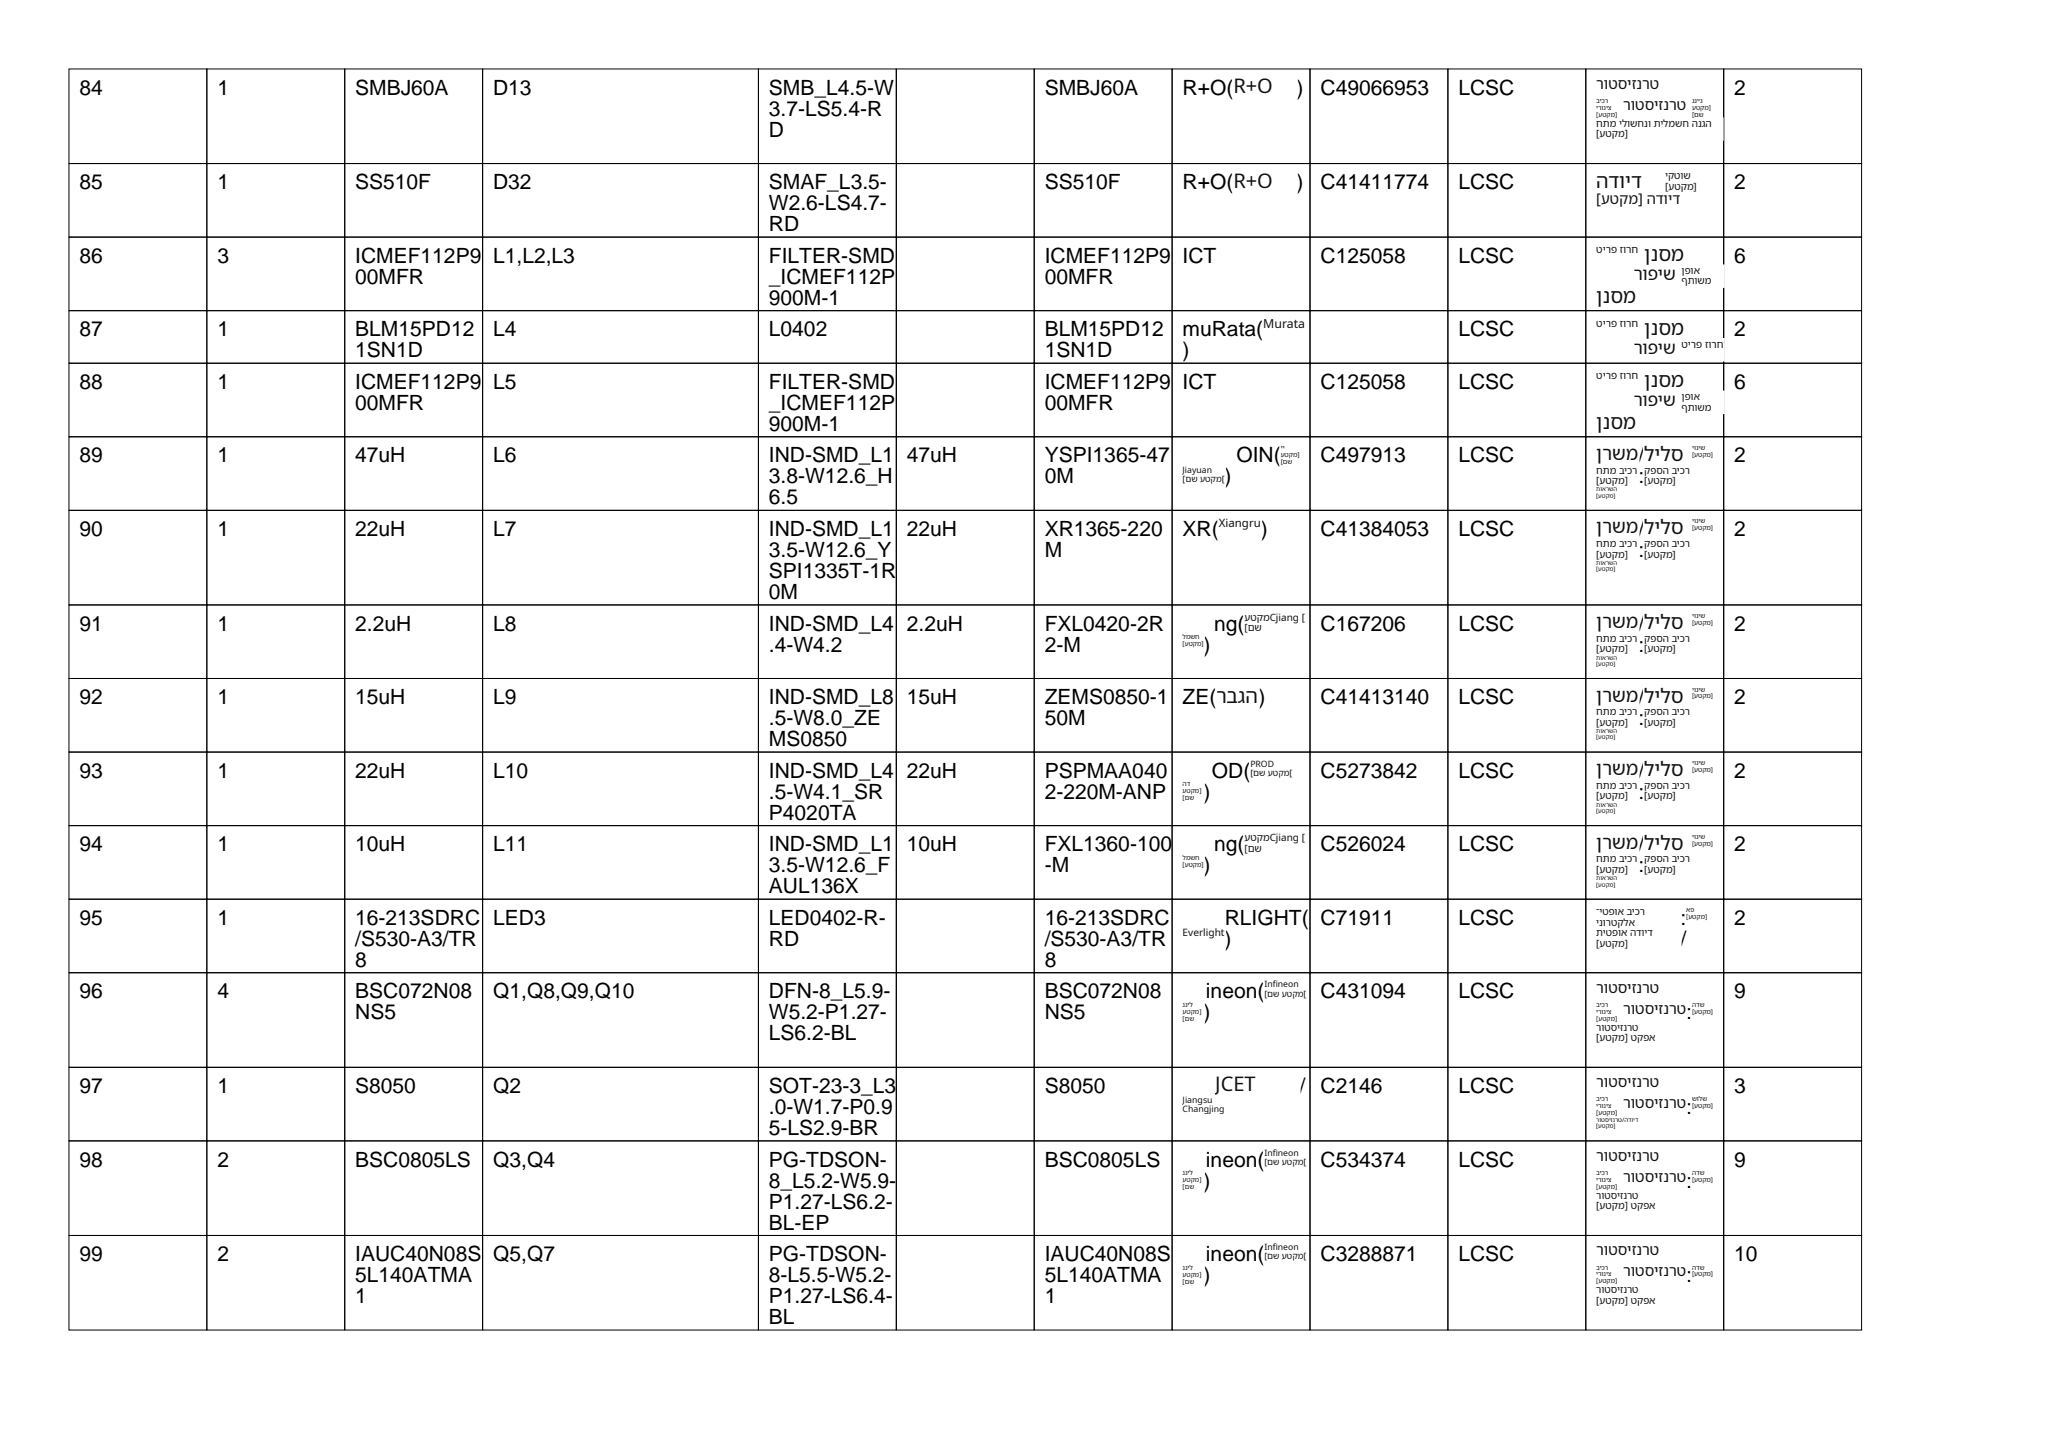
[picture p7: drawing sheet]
<svg xmlns="http://www.w3.org/2000/svg" width="297mm" height="210mm" viewBox="0 0 297 210" stroke-linecap="round" stroke-linejoin="round" font-family="sans-serif">
<defs><g id="words">
<g font-size="3">
<text x="11.5" y="13.7">84</text>
<text x="31.5" y="13.7">1</text>
<text x="51.5" y="13.7">SMBJ60A</text>
<text x="71.5" y="13.7">D13</text>
<text x="111.5" y="13.7">SMB_L4.5-W</text>
<text x="111.5" y="16.8">3.7-LS5.4-R</text>
<text x="151.5" y="13.7">SMBJ60A</text>
<text x="171.5" y="13.7">R+O(</text>
<text x="188" y="13.7">)</text>
<text x="191.5" y="13.7">C49066953</text>
<text x="211.5" y="13.7">LCSC</text>
<text x="251.5" y="13.7">2</text>
<text x="111.5" y="19.8">D</text>
<text x="11.5" y="27.4">85</text>
<text x="31.5" y="27.4">1</text>
<text x="51.5" y="27.4">SS510F</text>
<text x="71.5" y="27.4">D32</text>
<text x="111.5" y="27.4">SMAF_L3.5-</text>
<text x="151.5" y="27.4">SS510F</text>
<text x="171.5" y="27.4">R+O(</text>
<text x="188" y="27.4">)</text>
<text x="191.5" y="27.4">C41411774</text>
<text x="211.5" y="27.4">LCSC</text>
<text x="251.5" y="27.4">2</text>
<text x="111.5" y="30.5">W2.6-LS4.7-</text>
<text x="111.5" y="33.5">RD</text>
<text x="11.5" y="38.1">86</text>
<text x="31.5" y="38.1">3</text>
<text x="51.5" y="38.1">ICMEF112P9</text>
<text x="51.5" y="41.2">00MFR</text>
<text x="71.5" y="38.1">L1,L2,L3</text>
<text x="111.5" y="38.1">FILTER-SMD</text>
<text x="111.5" y="41.2">_ICMEF112P</text>
<text x="151.5" y="38.1">ICMEF112P9</text>
<text x="151.5" y="41.2">00MFR</text>
<text x="171.5" y="38.1">ICT</text>
<text x="191.5" y="38.1">C125058</text>
<text x="211.5" y="38.1">LCSC</text>
<text x="251.5" y="38.1">6</text>
<text x="111.5" y="44.2">900M-1</text>
<text x="11.5" y="48.8">87</text>
<text x="31.5" y="48.8">1</text>
<text x="51.5" y="48.8">BLM15PD12</text>
<text x="51.5" y="51.8">1SN1D</text>
<text x="71.5" y="48.8">L4</text>
<text x="111.5" y="48.8">L0402</text>
<text x="151.5" y="48.8">BLM15PD12</text>
<text x="151.5" y="51.8">1SN1D</text>
<text x="171.5" y="48.8">muRata(</text>
<text x="171.5" y="51.8">)</text>
<text x="211.5" y="48.8">LCSC</text>
<text x="251.5" y="48.8">2</text>
<text x="11.5" y="56.4">88</text>
<text x="31.5" y="56.4">1</text>
<text x="51.5" y="56.4">ICMEF112P9</text>
<text x="51.5" y="59.4">00MFR</text>
<text x="71.5" y="56.4">L5</text>
<text x="111.5" y="56.4">FILTER-SMD</text>
<text x="111.5" y="59.4">_ICMEF112P</text>
<text x="151.5" y="56.4">ICMEF112P9</text>
<text x="151.5" y="59.4">00MFR</text>
<text x="171.5" y="56.4">ICT</text>
<text x="191.5" y="56.4">C125058</text>
<text x="211.5" y="56.4">LCSC</text>
<text x="251.5" y="56.4">6</text>
<text x="111.5" y="62.5">900M-1</text>
<text x="11.5" y="67.1">89</text>
<text x="31.5" y="67.1">1</text>
<text x="51.5" y="67.1">47uH</text>
<text x="71.5" y="67.1">L6</text>
<text x="111.5" y="67.1">IND-SMD_L1</text>
<text x="111.5" y="70.1">3.8-W12.6_H</text>
<text x="131.5" y="67.1">47uH</text>
<text x="151.5" y="67.1">YSPI1365-47</text>
<text x="151.5" y="70.1">0M</text>
<text x="177.6" y="70.1">)</text>
<text x="179.3" y="67.1">OIN(</text>
<text x="191.5" y="67.1">C497913</text>
<text x="211.5" y="67.1">LCSC</text>
<text x="237.6" y="67.1">/</text>
<text x="237.6" y="70.1">:</text>
<text x="251.5" y="67.1">2</text>
<text x="11.5" y="77.7">90</text>
<text x="31.5" y="77.7">1</text>
<text x="51.5" y="77.7">22uH</text>
<text x="71.5" y="77.7">L7</text>
<text x="111.5" y="73.2">6.5</text>
<text x="111.5" y="77.7">IND-SMD_L1</text>
<text x="131.5" y="77.7">22uH</text>
<text x="151.5" y="77.7">XR1365-220</text>
<text x="171.5" y="77.7">XR(</text>
<text x="182.9" y="77.7">)</text>
<text x="191.5" y="77.7">C41384053</text>
<text x="211.5" y="77.7">LCSC</text>
<text x="237.6" y="77.7">/</text>
<text x="251.5" y="77.7">2</text>
<text x="111.5" y="80.8">3.5-W12.6_Y</text>
<text x="111.5" y="83.8">SPI1335T-1R</text>
<text x="151.5" y="80.8">M</text>
<text x="237.6" y="80.8">:</text>
<text x="111.5" y="86.9">0M</text>
<text x="11.5" y="91.4">91</text>
<text x="31.5" y="91.4">1</text>
<text x="51.5" y="91.4">2.2uH</text>
<text x="71.5" y="91.4">L8</text>
<text x="111.5" y="91.4">IND-SMD_L4</text>
<text x="111.5" y="94.5">.4-W4.2</text>
<text x="131.5" y="91.4">2.2uH</text>
<text x="151.5" y="91.4">FXL0420-2R</text>
<text x="151.5" y="94.5">2-M</text>
<text x="174.6" y="94.5">)</text>
<text x="176.1" y="91.4">ng(</text>
<text x="191.5" y="91.4">C167206</text>
<text x="211.5" y="91.4">LCSC</text>
<text x="237.6" y="91.4">/</text>
<text x="237.6" y="94.5">:</text>
<text x="251.5" y="91.4">2</text>
<text x="11.5" y="102.1">92</text>
<text x="31.5" y="102.1">1</text>
<text x="51.5" y="102.1">15uH</text>
<text x="71.5" y="102.1">L9</text>
<text x="111.5" y="102.1">IND-SMD_L8</text>
<text x="111.5" y="105.2">.5-W8.0_ZE</text>
<text x="131.5" y="102.1">15uH</text>
<text x="151.5" y="102.1">ZEMS0850-1</text>
<text x="151.5" y="105.2">50M</text>
<text x="171.5" y="102.1">ZE(</text>
<text x="182.5" y="102.1">)</text>
<text x="191.5" y="102.1">C41413140</text>
<text x="211.5" y="102.1">LCSC</text>
<text x="237.6" y="102.1">/</text>
<text x="237.6" y="105.2">:</text>
<text x="251.5" y="102.1">2</text>
<text x="11.5" y="112.8">93</text>
<text x="31.5" y="112.8">1</text>
<text x="51.5" y="112.8">22uH</text>
<text x="71.5" y="112.8">L10</text>
<text x="111.5" y="108.2">MS0850</text>
<text x="111.5" y="112.8">IND-SMD_L4</text>
<text x="131.5" y="112.8">22uH</text>
<text x="151.5" y="112.8">PSPMAA040</text>
<text x="175.8" y="112.8">OD(</text>
<text x="191.5" y="112.8">C5273842</text>
<text x="211.5" y="112.8">LCSC</text>
<text x="237.6" y="112.8">/</text>
<text x="251.5" y="112.8">2</text>
<text x="111.5" y="115.8">.5-W4.1_SR</text>
<text x="111.5" y="118.9">P4020TA</text>
<text x="151.5" y="115.8">2-220M-ANP</text>
<text x="174.6" y="115.8">)</text>
<text x="237.6" y="115.8">:</text>
<text x="11.5" y="123.4">94</text>
<text x="31.5" y="123.4">1</text>
<text x="51.5" y="123.4">10uH</text>
<text x="71.5" y="123.4">L11</text>
<text x="111.5" y="123.4">IND-SMD_L1</text>
<text x="131.5" y="123.4">10uH</text>
<text x="151.5" y="123.4">FXL1360-100</text>
<text x="176.1" y="123.4">ng(</text>
<text x="191.5" y="123.4">C526024</text>
<text x="211.5" y="123.4">LCSC</text>
<text x="237.6" y="123.4">/</text>
<text x="251.5" y="123.4">2</text>
<text x="111.5" y="126.5">3.5-W12.6_F</text>
<text x="111.5" y="129.5">AUL136X</text>
<text x="151.5" y="126.5">-M</text>
<text x="174.6" y="126.5">)</text>
<text x="237.6" y="126.5">:</text>
<text x="11.5" y="134.1">95</text>
<text x="31.5" y="134.1">1</text>
<text x="51.5" y="134.1">16-213SDRC</text>
<text x="51.5" y="137.2">/S530-A3/TR</text>
<text x="71.5" y="134.1">LED3</text>
<text x="111.5" y="134.1">LED0402-R-</text>
<text x="111.5" y="137.2">RD</text>
<text x="151.5" y="134.1">16-213SDRC</text>
<text x="151.5" y="137.2">/S530-A3/TR</text>
<text x="177.6" y="137.2">)</text>
<text x="177.6" y="134.1">RLIGHT(</text>
<text x="191.5" y="134.1">C71911</text>
<text x="211.5" y="134.1">LCSC</text>
<text x="243.7" y="134.1">:</text>
<text x="243.7" y="137.2">/</text>
<text x="251.5" y="134.1">2</text>
<text x="51.5" y="140.2">8</text>
<text x="151.5" y="140.2">8</text>
<text x="11.5" y="144.8">96</text>
<text x="31.5" y="144.8">4</text>
<text x="51.5" y="144.8">BSC072N08</text>
<text x="51.5" y="147.8">NS5</text>
<text x="71.5" y="144.8">Q1,Q8,Q9,Q10</text>
<text x="111.5" y="144.8">DFN-8_L5.9-</text>
<text x="111.5" y="147.8">W5.2-P1.27-</text>
<text x="151.5" y="144.8">BSC072N08</text>
<text x="151.5" y="147.8">NS5</text>
<text x="174.6" y="147.8">)</text>
<text x="174.9" y="144.8">ineon(</text>
<text x="191.5" y="144.8">C431094</text>
<text x="211.5" y="144.8">LCSC</text>
<text x="244.6" y="147.8">:</text>
<text x="251.5" y="144.8">9</text>
<text x="111.5" y="150.9">LS6.2-BL</text>
<text x="11.5" y="158.5">97</text>
<text x="31.5" y="158.5">1</text>
<text x="51.5" y="158.5">S8050</text>
<text x="71.5" y="158.5">Q2</text>
<text x="111.5" y="158.5">SOT-23-3_L3</text>
<text x="111.5" y="161.5">.0-W1.7-P0.9</text>
<text x="151.5" y="158.5">S8050</text>
<text x="188.5" y="158.5">/</text>
<text x="191.5" y="158.5">C2146</text>
<text x="211.5" y="158.5">LCSC</text>
<text x="244.6" y="161.5">:</text>
<text x="251.5" y="158.5">3</text>
<text x="111.5" y="164.6">5-LS2.9-BR</text>
<text x="11.5" y="169.2">98</text>
<text x="31.5" y="169.2">2</text>
<text x="51.5" y="169.2">BSC0805LS</text>
<text x="71.5" y="169.2">Q3,Q4</text>
<text x="111.5" y="169.2">PG-TDSON-</text>
<text x="111.5" y="172.2">8_L5.2-W5.9-</text>
<text x="151.5" y="169.2">BSC0805LS</text>
<text x="174.6" y="172.2">)</text>
<text x="174.9" y="169.2">ineon(</text>
<text x="191.5" y="169.2">C534374</text>
<text x="211.5" y="169.2">LCSC</text>
<text x="244.6" y="172.2">:</text>
<text x="251.5" y="169.2">9</text>
<text x="111.5" y="175.3">P1.27-LS6.2-</text>
<text x="111.5" y="178.3">BL-EP</text>
<text x="11.5" y="182.9">99</text>
<text x="31.5" y="182.9">2</text>
<text x="51.5" y="182.9">IAUC40N08S</text>
<text x="51.5" y="185.9">5L140ATMA</text>
<text x="71.5" y="182.9">Q5,Q7</text>
<text x="111.5" y="182.9">PG-TDSON-</text>
<text x="111.5" y="185.9">8-L5.5-W5.2-</text>
<text x="151.5" y="182.9">IAUC40N08S</text>
<text x="151.5" y="185.9">5L140ATMA</text>
<text x="174.6" y="185.9">)</text>
<text x="174.9" y="182.9">ineon(</text>
<text x="191.5" y="182.9">C3288871</text>
<text x="211.5" y="182.9">LCSC</text>
<text x="244.6" y="185.9">:</text>
<text x="251.5" y="182.9">10</text>
<text x="51.5" y="189">1</text>
<text x="111.5" y="189">P1.27-LS6.4-</text>
<text x="151.5" y="189">1</text>
<text x="111.5" y="192">BL</text>
</g>
<g font-size="2.9" fill="#111">
<text x="178.9" y="13.5">R+O</text>
<text x="178.9" y="27.2">R+O</text>
<text x="231.5" y="27.2">הדויד</text>
<text x="238.5" y="37.9">ןנסמ</text>
<text x="231.5" y="44">ןנסמ</text>
<text x="238.5" y="48.5">ןנסמ</text>
<text x="238.5" y="56.2">ןנסמ</text>
<text x="231.5" y="62.3">ןנסמ</text>
<text x="238.5" y="66.8">לילס</text>
<text x="238.5" y="77.5">לילס</text>
<text x="238.5" y="91.2">לילס</text>
<text x="176.4" y="101.9">רבגה</text>
<text x="238.5" y="101.9">לילס</text>
<text x="238.5" y="112.6">לילס</text>
<text x="238.5" y="123.2">לילס</text>
<text x="176.3" y="158.3">JCET</text>
</g>
<g font-size="2.7" fill="#111">
<text x="231.5" y="66.7">ןרשמ</text>
<text x="231.5" y="77.4">ןרשמ</text>
<text x="231.5" y="91.1">ןרשמ</text>
<text x="231.5" y="101.7">ןרשמ</text>
<text x="231.5" y="112.4">ןרשמ</text>
<text x="231.5" y="123.1">ןרשמ</text>
</g>
<g font-size="2.5" fill="#111">
<text x="236.9" y="40.6">רופיש</text>
<text x="236.9" y="51.3">רופיש</text>
<text x="236.9" y="58.9">רופיש</text>
</g>
<g font-size="2.2" fill="#111">
<text x="231.5" y="12.9">רוטסיזנרט</text>
<text x="235.4" y="15.9">רוטסיזנרט</text>
<text x="231.5" y="143.9">רוטסיזנרט</text>
<text x="235.4" y="147">רוטסיזנרט</text>
<text x="231.5" y="157.7">רוטסיזנרט</text>
<text x="235.4" y="160.7">רוטסיזנרט</text>
<text x="231.5" y="168.3">רוטסיזנרט</text>
<text x="235.4" y="171.4">רוטסיזנרט</text>
<text x="231.5" y="182">רוטסיזנרט</text>
<text x="235.4" y="185.1">רוטסיזנרט</text>
</g>
<text font-size="2.1" fill="#111" x="231.5" y="29.6">]עטקמ[ הדויד</text>
<text font-size="1.8" fill="#111" x="183.2" y="47.6">Murata</text>
<text font-size="1.7" fill="#111" x="176.8" y="76.5">Xiangru</text>
<g font-size="1.5" fill="#111">
<text x="231.5" y="19.9">]עטקמ[</text>
<text x="231.5" y="18.4">חתמ ילושחנו תילמשח הנגה</text>
<text x="241.5" y="27.5">]עטקמ]</text>
<text x="241.5" y="26">יקטוש</text>
<text x="231.5" y="36.7">טירפ זורח</text>
<text x="243.9" y="39.7">ןפוא</text>
<text x="243.9" y="41.3">ףתושמ</text>
<text x="231.5" y="47.4">טירפ זורח</text>
<text x="243.9" y="50.4">טירפ זורח</text>
<text x="231.5" y="55">טירפ זורח</text>
<text x="243.9" y="58">ןפוא</text>
<text x="243.9" y="59.5">ףתושמ</text>
<text x="231.5" y="70.2">]עטקמ[</text>
<text x="231.5" y="68.7">חתמ ביכר</text>
<text x="238.5" y="70.2">]עטקמ[</text>
<text x="238.5" y="68.7">קפסה ביכר</text>
<text x="231.5" y="80.9">]עטקמ[</text>
<text x="231.5" y="79.4">חתמ ביכר</text>
<text x="238.5" y="80.9">]עטקמ[</text>
<text x="238.5" y="79.4">קפסה ביכר</text>
<text x="180.5" y="91.5">]םש</text>
<text x="180.5" y="90">עטקמCjiang ]</text>
<text x="231.5" y="94.6">]עטקמ[</text>
<text x="231.5" y="93.1">חתמ ביכר</text>
<text x="238.5" y="94.6">]עטקמ[</text>
<text x="238.5" y="93.1">קפסה ביכר</text>
<text x="231.5" y="105.3">]עטקמ[</text>
<text x="231.5" y="103.7">חתמ ביכר</text>
<text x="238.5" y="105.3">]עטקמ[</text>
<text x="238.5" y="103.7">קפסה ביכר</text>
<text x="231.5" y="115.9">]עטקמ[</text>
<text x="231.5" y="114.4">חתמ ביכר</text>
<text x="238.5" y="115.9">]עטקמ[</text>
<text x="238.5" y="114.4">קפסה ביכר</text>
<text x="180.5" y="123.5">]םש</text>
<text x="180.5" y="122">עטקמCjiang ]</text>
<text x="231.5" y="125.1">חתמ ביכר</text>
<text x="238.5" y="125.1">קפסה ביכר</text>
<text x="231.5" y="126.6">]עטקמ[</text>
<text x="238.5" y="126.6">]עטקמ[</text>
<text x="171.5" y="135.8">Everlight</text>
<text x="231.5" y="132.7">־יטפוא ביכר</text>
<text x="231.5" y="134.2">ינורטקלא</text>
<text x="231.5" y="137.3">]עטקמ[</text>
<text x="231.5" y="135.7">תיטפוא הדויד</text>
<text x="231.5" y="149.5">רוטסיזנרט</text>
<text x="231.5" y="151">]עטקמ[ טקפא</text>
<text x="231.5" y="173.8">רוטסיזנרט</text>
<text x="231.5" y="175.4">]עטקמ[ טקפא</text>
<text x="231.5" y="189.1">]עטקמ[ טקפא</text>
<text x="231.5" y="187.6">רוטסיזנרט</text>
</g>
<g font-size="1.3" fill="#111">
<text x="171.5" y="69.8">]םש עטקמ]</text>
<text x="171.5" y="68.5">Jiayuan</text>
<text x="181.3" y="112.5">]םש עטקמ]</text>
<text x="181.3" y="111.2">PROD</text>
<text x="183.4" y="143.2">Inf</text>
<text x="184.6" y="143.2">ineon</text>
<text x="183.4" y="144.5">]םש עטקמ]</text>
<text x="171.5" y="160">Jiangsu</text>
<text x="171.5" y="161.3">Changjing</text>
<text x="183.4" y="167.6">Inf</text>
<text x="184.6" y="167.6">ineon</text>
<text x="183.4" y="168.9">]םש עטקמ]</text>
<text x="183.4" y="182.6">]םש עטקמ]</text>
<text x="183.4" y="181.3">Inf</text>
<text x="184.6" y="181.3">ineon</text>
</g>
<g font-size="1" fill="#111">
<text x="231.5" y="14.9">ביכר</text>
<text x="231.5" y="17">]עטקמ]</text>
<text x="231.5" y="15.9">ירוניצ</text>
<text x="245.4" y="14.9">גני׳ג</text>
<text x="245.4" y="16">עטקמ]</text>
<text x="245.4" y="17">]םש</text>
<text x="185.7" y="65.2">יי</text>
<text x="245.4" y="65.2">יוניש</text>
<text x="185.7" y="66.3">עטקמ]</text>
<text x="185.7" y="67.3">]םש</text>
<text x="245.4" y="66.2">]עטקמ]</text>
<text x="245.4" y="76.9">]עטקמ]</text>
<text x="245.4" y="75.9">יוניש</text>
<text x="245.4" y="89.6">יוניש</text>
<text x="171.5" y="93.7">]עטקמ]</text>
<text x="171.5" y="92.7">למשח</text>
<text x="245.4" y="90.6">]עטקמ]</text>
<text x="245.4" y="101.3">]עטקמ]</text>
<text x="245.4" y="100.3">יוניש</text>
<text x="245.4" y="112">]עטקמ]</text>
<text x="245.4" y="111">יוניש</text>
<text x="171.5" y="114">הד</text>
<text x="171.5" y="115">עטקמ]</text>
<text x="171.5" y="116">]םש</text>
<text x="171.5" y="125.7">]עטקמ]</text>
<text x="171.5" y="124.7">למשח</text>
<text x="245.4" y="122.6">]עטקמ]</text>
<text x="245.4" y="121.6">יוניש</text>
<text x="244.6" y="133.3">]עטקמ]</text>
<text x="244.6" y="132.3">אפ</text>
<text x="171.5" y="146">גניל</text>
<text x="171.5" y="147">עטקמ]</text>
<text x="171.5" y="148">]םש</text>
<text x="231.5" y="146">ביכר</text>
<text x="231.5" y="148">]עטקמ]</text>
<text x="231.5" y="147">ירוניצ</text>
<text x="245.4" y="147">]עטקמ]</text>
<text x="245.4" y="146">הדש</text>
<text x="231.5" y="159.7">ביכר</text>
<text x="231.5" y="161.7">]עטקמ]</text>
<text x="231.5" y="160.7">ירוניצ</text>
<text x="245.4" y="160.7">]עטקמ]</text>
<text x="245.4" y="159.7">שולש</text>
<text x="171.5" y="170.4">גניל</text>
<text x="171.5" y="171.4">עטקמ]</text>
<text x="171.5" y="172.4">]םש</text>
<text x="231.5" y="170.4">ביכר</text>
<text x="231.5" y="172.4">]עטקמ]</text>
<text x="231.5" y="171.4">ירוניצ</text>
<text x="245.4" y="171.4">]עטקמ]</text>
<text x="245.4" y="170.4">הדש</text>
<text x="171.5" y="184.1">גניל</text>
<text x="171.5" y="185.1">עטקמ]</text>
<text x="231.5" y="184.1">ביכר</text>
<text x="231.5" y="185.1">ירוניצ</text>
<text x="245.4" y="185.1">]עטקמ]</text>
<text x="245.4" y="184.1">הדש</text>
<text x="171.5" y="186.1">]םש</text>
<text x="231.5" y="186.1">]עטקמ]</text>
</g>
<g font-size=".9" fill="#111">
<text x="231.5" y="71.3">תוארשה</text>
<text x="231.5" y="72.2">]עטקמ[</text>
<text x="231.5" y="82.8">]עטקמ[</text>
<text x="231.5" y="81.9">תוארשה</text>
<text x="231.5" y="95.6">תוארשה</text>
<text x="231.5" y="96.6">]עטקמ[</text>
<text x="231.5" y="107.2">]עטקמ[</text>
<text x="231.5" y="106.3">תוארשה</text>
<text x="231.5" y="117.9">]עטקמ[</text>
<text x="231.5" y="117">תוארשה</text>
<text x="231.5" y="128.6">]עטקמ[</text>
<text x="231.5" y="127.6">תוארשה</text>
<text x="231.5" y="162.7">רוטסיזנרט/הדויד</text>
<text x="231.5" y="163.6">]עטקמ]</text>
</g>
</g></defs>
<g fill="none" stroke="#000" stroke-width=".15">
<path d="M10 10h20v13.7h-20zM30 10h20v13.7h-20zM50 10h20v13.7h-20zM70 10h40v13.7h-40zM110 10h20v13.7h-20zM130 10h20v13.7h-20zM150 10h20v13.7h-20zM170 10h20v13.7h-20zM190 10h20v13.7h-20zM210 10h20v13.7h-20zM230 10h20v13.7h-20zM250 10h20v13.7h-20z"/>
<path d="M10 23.7h20v10.7h-20zM10 34.4h20v10.7h-20zM30 23.7h20v10.7h-20zM30 34.4h20v10.7h-20zM50 23.7h20v10.7h-20zM50 34.4h20v10.7h-20zM70 23.7h40v10.7h-40zM70 34.4h40v10.7h-40zM110 23.7h20v10.7h-20zM110 34.4h20v10.7h-20zM130 23.7h20v10.7h-20zM130 34.4h20v10.7h-20z"/>
<path d="M150 23.7h20v10.7h-20zM150 34.4h20v10.7h-20zM170 23.7h20v10.7h-20zM170 34.4h20v10.7h-20zM190 23.7h20v10.7h-20zM190 34.4h20v10.7h-20zM210 23.7h20v10.7h-20zM210 34.4h20v10.7h-20zM230 23.7h20v10.7h-20zM230 34.4h20v10.7h-20zM250 23.7h20v10.7h-20zM250 34.4h20v10.7h-20z"/>
<path d="M10 45.1h20v7.6h-20zM10 52.7h20v10.6h-20zM30 45.1h20v7.6h-20zM30 52.7h20v10.6h-20zM50 45.1h20v7.6h-20zM50 52.7h20v10.6h-20zM70 45.1h40v7.6h-40zM70 52.7h40v10.6h-40zM110 45.1h20v7.6h-20zM110 52.7h20v10.6h-20zM130 45.1h20v7.6h-20zM130 52.7h20v10.6h-20z"/>
<path d="M150 45.1h20v7.6h-20zM150 52.7h20v10.6h-20zM170 45.1h20v7.6h-20zM170 52.7h20v10.6h-20zM190 45.1h20v7.6h-20zM190 52.7h20v10.6h-20zM210 45.1h20v7.6h-20zM210 52.7h20v10.6h-20zM230 45.1h20v7.6h-20zM230 52.7h20v10.6h-20zM250 45.1h20v7.6h-20zM250 52.7h20v10.6h-20z"/>
<path d="M10 63.3h20v10.7h-20zM10 74h20v13.7h-20zM30 63.3h20v10.7h-20zM30 74h20v13.7h-20zM50 63.3h20v10.7h-20zM50 74h20v13.7h-20zM70 63.3h40v10.7h-40zM70 74h40v13.7h-40zM110 63.3h20v10.7h-20zM110 74h20v13.7h-20zM130 63.3h20v10.7h-20zM130 74h20v13.7h-20z"/>
<path d="M150 63.3h20v10.7h-20zM150 74h20v13.7h-20zM170 63.3h20v10.7h-20zM170 74h20v13.7h-20zM190 63.3h20v10.7h-20zM190 74h20v13.7h-20zM210 63.3h20v10.7h-20zM210 74h20v13.7h-20zM230 63.3h20v10.7h-20zM230 74h20v13.7h-20zM250 63.3h20v10.7h-20zM250 74h20v13.7h-20z"/>
<path d="M10 87.7h20v10.7h-20zM10 98.4h20v10.7h-20zM30 87.7h20v10.7h-20zM30 98.4h20v10.7h-20zM50 87.7h20v10.7h-20zM50 98.4h20v10.7h-20zM70 87.7h40v10.7h-40zM70 98.4h40v10.7h-40zM110 87.7h20v10.7h-20zM110 98.4h20v10.7h-20zM130 87.7h20v10.7h-20zM130 98.4h20v10.7h-20z"/>
<path d="M150 87.7h20v10.7h-20zM150 98.4h20v10.7h-20zM170 87.7h20v10.7h-20zM170 98.4h20v10.7h-20zM190 87.7h20v10.7h-20zM190 98.4h20v10.7h-20zM210 87.7h20v10.7h-20zM210 98.4h20v10.7h-20zM230 87.7h20v10.7h-20zM230 98.4h20v10.7h-20zM250 87.7h20v10.7h-20zM250 98.4h20v10.7h-20z"/>
<path d="M10 109.1h20v10.6h-20zM10 119.7h20v10.7h-20zM30 109.1h20v10.6h-20zM30 119.7h20v10.7h-20zM50 109.1h20v10.6h-20zM50 119.7h20v10.7h-20zM70 109.1h40v10.6h-40zM70 119.7h40v10.7h-40zM110 109.1h20v10.6h-20zM110 119.7h20v10.7h-20zM130 109.1h20v10.6h-20zM130 119.7h20v10.7h-20z"/>
<path d="M150 109.1h20v10.6h-20zM150 119.7h20v10.7h-20zM170 109.1h20v10.6h-20zM170 119.7h20v10.7h-20zM190 109.1h20v10.6h-20zM190 119.7h20v10.7h-20zM210 109.1h20v10.6h-20zM210 119.7h20v10.7h-20zM230 109.1h20v10.6h-20zM230 119.7h20v10.7h-20zM250 109.1h20v10.6h-20zM250 119.7h20v10.7h-20z"/>
<path d="M10 130.4h20v10.7h-20zM30 130.4h20v10.7h-20zM50 130.4h20v10.7h-20zM70 130.4h40v10.7h-40zM110 130.4h20v10.7h-20zM130 130.4h20v10.7h-20zM150 130.4h20v10.7h-20zM170 130.4h20v10.7h-20zM190 130.4h20v10.7h-20zM210 130.4h20v10.7h-20zM230 130.4h20v10.7h-20zM250 130.4h20v10.7h-20z"/>
<path d="M10 141.1h20v13.7h-20zM10 154.8h20v10.6h-20zM30 141.1h20v13.7h-20zM30 154.8h20v10.6h-20zM50 141.1h20v13.7h-20zM50 154.8h20v10.6h-20zM70 141.1h40v13.7h-40zM70 154.8h40v10.6h-40zM110 141.1h20v13.7h-20zM110 154.8h20v10.6h-20zM130 141.1h20v13.7h-20zM130 154.8h20v10.6h-20z"/>
<path d="M150 141.1h20v13.7h-20zM150 154.8h20v10.6h-20zM170 141.1h20v13.7h-20zM170 154.8h20v10.6h-20zM190 141.1h20v13.7h-20zM190 154.8h20v10.6h-20zM210 141.1h20v13.7h-20zM210 154.8h20v10.6h-20zM230 141.1h20v13.7h-20zM230 154.8h20v10.6h-20zM250 141.1h20v13.7h-20zM250 154.8h20v10.6h-20z"/>
<path d="M10 165.4h20v13.8h-20zM10 179.2h20v13.7h-20zM30 165.4h20v13.8h-20zM30 179.2h20v13.7h-20zM50 165.4h20v13.8h-20zM50 179.2h20v13.7h-20zM70 165.4h40v13.8h-40zM70 179.2h40v13.7h-40zM110 165.4h20v13.8h-20zM110 179.2h20v13.7h-20zM130 165.4h20v13.8h-20zM130 179.2h20v13.7h-20z"/>
<path d="M150 165.4h20v13.8h-20zM150 179.2h20v13.7h-20zM170 165.4h20v13.8h-20zM170 179.2h20v13.7h-20zM190 165.4h20v13.8h-20zM190 179.2h20v13.7h-20zM210 165.4h20v13.8h-20zM210 179.2h20v13.7h-20zM230 165.4h20v13.8h-20zM230 179.2h20v13.7h-20zM250 165.4h20v13.8h-20zM250 179.2h20v13.7h-20z"/>
</g>
<g fill="#fff" stroke="#fff" stroke-width=".35">
<path d="M178.9 11.1h9.1v3h-9.1z"/>
<path d="M231.5 11.1h9.2v3h-9.2z"/>
<path d="M231.5 14.1h3.1v3.1h-3.1z"/>
<path d="M235.4 14.1h9.2v3.1h-9.2z"/>
<path d="M245.4 14.1h3.1v3.1h-3.1z"/>
<path d="M231.5 17.2h18.3v3h-18.3z"/>
<path d="M178.9 24.8h9.1v3.1h-9.1z"/>
<path d="M231.5 24.8h9.2v3.1h-9.2z"/>
<path d="M241.5 24.8h6.1v3.1h-6.1z"/>
<path d="M231.5 27.9h12.2v3h-12.2z"/>
<path d="M231.5 35.5h6.1v3h-6.1z"/>
<path d="M238.5 35.5h9.1v3h-9.1z"/>
<path d="M236.9 38.5h6.1v3.1h-6.1z"/>
<path d="M243.9 38.5h6.1v3.1h-6.1z"/>
<path d="M231.5 41.6h9.2v3h-9.2z"/>
<path d="M183.2 46.2h6.1v3h-6.1z"/>
<path d="M231.5 46.2h6.1v3h-6.1z"/>
<path d="M238.5 46.2h9.1v3h-9.1z"/>
<path d="M236.9 49.2h6.1v3h-6.1z"/>
<path d="M243.9 49.2h6.1v3h-6.1z"/>
<path d="M231.5 53.8h6.1v3h-6.1z"/>
<path d="M238.5 53.8h9.1v3h-9.1z"/>
<path d="M236.9 56.8h6.1v3.1h-6.1z"/>
<path d="M243.9 56.8h6.1v3.1h-6.1z"/>
<path d="M231.5 59.9h9.2v3h-9.2z"/>
<path d="M185.7 64.4h3.1v3.1h-3.1z"/>
<path d="M171.5 67.5h6.1v3h-6.1z"/>
<path d="M231.5 64.4h6.1v3.1h-6.1z"/>
<path d="M238.5 64.4h6.1v3.1h-6.1z"/>
<path d="M245.4 64.4h3.1v3.1h-3.1z"/>
<path d="M231.5 67.5h6.1v3h-6.1z"/>
<path d="M238.5 67.5h9.1v3h-9.1z"/>
<path d="M231.5 70.5h3.1v3.1h-3.1z"/>
<path d="M176.8 75.1h6.1v3.1h-6.1z"/>
<path d="M231.5 75.1h6.1v3.1h-6.1z"/>
<path d="M238.5 75.1h6.1v3.1h-6.1z"/>
<path d="M245.4 75.1h3.1v3.1h-3.1z"/>
<path d="M231.5 78.2h6.1v3h-6.1z"/>
<path d="M238.5 78.2h9.1v3h-9.1z"/>
<path d="M231.5 81.2h3.1v3.1h-3.1z"/>
<path d="M180.5 88.8h9.1v3.1h-9.1z"/>
<path d="M171.5 91.9h3.1v3h-3.1z"/>
<path d="M231.5 88.8h6.1v3.1h-6.1z"/>
<path d="M238.5 88.8h6.1v3.1h-6.1z"/>
<path d="M245.4 88.8h3.1v3.1h-3.1z"/>
<path d="M231.5 91.9h6.1v3h-6.1z"/>
<path d="M238.5 91.9h9.1v3h-9.1z"/>
<path d="M231.5 94.9h3.1v3.1h-3.1z"/>
<path d="M176.4 99.5h6.1v3h-6.1z"/>
<path d="M231.5 99.5h6.1v3h-6.1z"/>
<path d="M238.5 99.5h6.1v3h-6.1z"/>
<path d="M245.4 99.5h3.1v3h-3.1z"/>
<path d="M231.5 102.5h6.1v3.1h-6.1z"/>
<path d="M238.5 102.5h9.1v3.1h-9.1z"/>
<path d="M231.5 105.6h3.1v3h-3.1z"/>
<path d="M181.3 110.2h6.1v3h-6.1z"/>
<path d="M171.5 113.2h3.1v3.1h-3.1z"/>
<path d="M231.5 110.2h6.1v3h-6.1z"/>
<path d="M238.5 110.2h6.1v3h-6.1z"/>
<path d="M245.4 110.2h3.1v3h-3.1z"/>
<path d="M231.5 113.2h6.1v3.1h-6.1z"/>
<path d="M238.5 113.2h9.1v3.1h-9.1z"/>
<path d="M231.5 116.3h3.1v3h-3.1z"/>
<path d="M180.5 120.8h9.1v3.1h-9.1z"/>
<path d="M171.5 123.9h3.1v3h-3.1z"/>
<path d="M231.5 120.8h6.1v3.1h-6.1z"/>
<path d="M238.5 120.8h6.1v3.1h-6.1z"/>
<path d="M245.4 120.8h3.1v3.1h-3.1z"/>
<path d="M231.5 123.9h6.1v3h-6.1z"/>
<path d="M238.5 123.9h9.1v3h-9.1z"/>
<path d="M231.5 126.9h3.1v3.1h-3.1z"/>
<path d="M171.5 134.5h6.1v3.1h-6.1z"/>
<path d="M231.5 131.5h12.2v3h-12.2z"/>
<path d="M244.6 131.5h3v3h-3z"/>
<path d="M231.5 134.5h12.2v3.1h-12.2z"/>
<path d="M183.4 142.2h6.1v3h-6.1z"/>
<path d="M171.5 145.2h3.1v3.1h-3.1z"/>
<path d="M231.5 142.2h9.2v3h-9.2z"/>
<path d="M231.5 145.2h3.1v3.1h-3.1z"/>
<path d="M235.4 145.2h9.2v3.1h-9.2z"/>
<path d="M245.4 145.2h3.1v3.1h-3.1z"/>
<path d="M231.5 148.3h9.2v3h-9.2z"/>
<path d="M176.3 155.9h12.2v3h-12.2z"/>
<path d="M171.5 158.9h6.1v3.1h-6.1z"/>
<path d="M231.5 155.9h9.2v3h-9.2z"/>
<path d="M231.5 158.9h3.1v3.1h-3.1z"/>
<path d="M235.4 158.9h9.2v3.1h-9.2z"/>
<path d="M245.4 158.9h3.1v3.1h-3.1z"/>
<path d="M231.5 162h6.1v3h-6.1z"/>
<path d="M183.4 166.5h6.1v3.1h-6.1z"/>
<path d="M171.5 169.6h3.1v3h-3.1z"/>
<path d="M231.5 166.5h9.2v3.1h-9.2z"/>
<path d="M231.5 169.6h3.1v3h-3.1z"/>
<path d="M235.4 169.6h9.2v3h-9.2z"/>
<path d="M245.4 169.6h3.1v3h-3.1z"/>
<path d="M231.5 172.6h9.2v3.1h-9.2z"/>
<path d="M183.4 180.3h6.1v3h-6.1z"/>
<path d="M171.5 183.3h3.1v3.1h-3.1z"/>
<path d="M231.5 180.3h9.2v3h-9.2z"/>
<path d="M231.5 183.3h3.1v3.1h-3.1z"/>
<path d="M235.4 183.3h9.2v3.1h-9.2z"/>
<path d="M245.4 183.3h3.1v3.1h-3.1z"/>
<path d="M231.5 186.4h9.2v3h-9.2z"/>
</g>
<use href="#words"/>
</svg>
